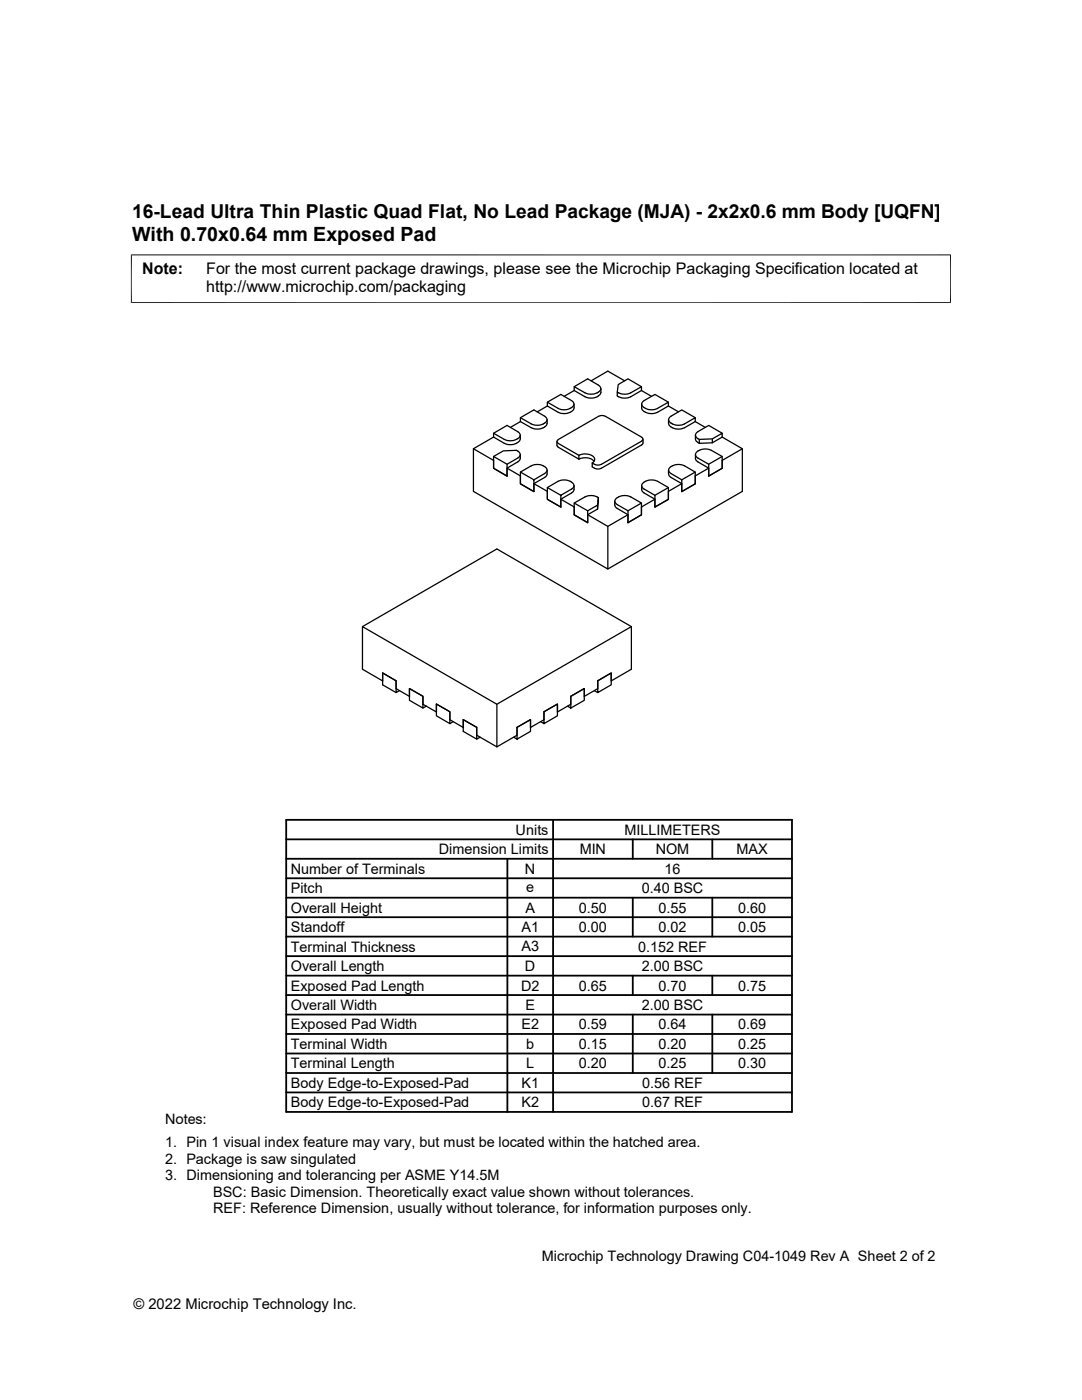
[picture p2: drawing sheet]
<svg xmlns="http://www.w3.org/2000/svg" width="216mm" height="279mm" viewBox="0 0 216 279" stroke-linecap="round" stroke-linejoin="round" font-family="sans-serif">
<defs><g id="words">
<text font-size="3.9" x="26.4" y="48">With 0.70x0.64 mm Exposed Pad</text>
<text font-size="3.8" x="26.4" y="43.5">16-Lead Ultra Thin Plastic Quad Flat, No Lead Package (MJA) - 2x2x0.6 mm Body [UQFN]</text>
<g font-size="3.2">
<text x="28.4" y="54.6">Note:</text>
<text x="41.1" y="58.3">http://www.microchip.com/packaging</text>
<text x="41.1" y="54.6">For the most current package drawings, please see the Microchip Packaging Specification located at</text>
</g>
<g font-size="2.9">
<text x="102.9" y="166.6">Units</text>
<text x="124.6" y="166.6">MILLIMETERS</text>
<text x="87.6" y="170.5">Dimension Limits</text>
<text x="115.7" y="170.5">MIN</text>
<text x="130.8" y="170.5">NOM</text>
<text x="147" y="170.5">MAX</text>
<text x="58" y="174.4">Number of Terminals</text>
<text x="58" y="178.2">Pitch</text>
<text x="104.8" y="174.4">N</text>
<text x="105" y="178">e</text>
<text x="128" y="178.2">0.40 BSC</text>
<text x="132.6" y="174.4">16</text>
<text x="58" y="182.1">Overall Height</text>
<text x="104.8" y="182.1">A</text>
<text x="115.5" y="182.1">0.50</text>
<text x="131.4" y="182.1">0.55</text>
<text x="147.3" y="182.1">0.60</text>
<text x="58" y="189.9">Terminal Thickness</text>
<text x="58" y="186">Standoff</text>
<text x="104.1" y="186">A1</text>
<text x="104.1" y="189.9">A3</text>
<text x="115.5" y="186">0.00</text>
<text x="127.3" y="189.9">0.152 REF</text>
<text x="131.4" y="186">0.02</text>
<text x="147.3" y="186">0.05</text>
<text x="58" y="193.8">Overall Length</text>
<text x="58" y="197.7">Exposed Pad Length</text>
<text x="104" y="197.7">D2</text>
<text x="104.8" y="193.8">D</text>
<text x="115.5" y="197.7">0.65</text>
<text x="128" y="193.8">2.00 BSC</text>
<text x="131.4" y="197.7">0.70</text>
<text x="147.3" y="197.7">0.75</text>
<text x="58" y="201.6">Overall Width</text>
<text x="104.8" y="201.6">E</text>
<text x="128" y="201.6">2.00 BSC</text>
<text x="58" y="209.3">Terminal Width</text>
<text x="58" y="205.4">Exposed Pad Width</text>
<text x="104" y="205.4">E2</text>
<text x="105" y="209.3">b</text>
<text x="115.5" y="205.4">0.59</text>
<text x="115.5" y="209.3">0.15</text>
<text x="131.4" y="209.3">0.20</text>
<text x="131.4" y="205.4">0.64</text>
<text x="147.3" y="205.4">0.69</text>
<text x="147.3" y="209.3">0.25</text>
<text x="58" y="213.2">Terminal Length</text>
<text x="105" y="213.2">L</text>
<text x="115.5" y="213.2">0.20</text>
<text x="131.4" y="213.2">0.25</text>
<text x="147.3" y="213.2">0.30</text>
<text x="58" y="221">Body Edge-to-Exposed-Pad</text>
<text x="58" y="217.1">Body Edge-to-Exposed-Pad</text>
<text x="104" y="217.1">K1</text>
<text x="104" y="221">K2</text>
<text x="128.1" y="217.1">0.56 REF</text>
<text x="128.1" y="221">0.67 REF</text>
<text x="32.9" y="224.3">Notes:</text>
<text x="32.9" y="228.9">1. Pin 1 visual index feature may vary, but must be located within the hatched area.</text>
<text x="32.9" y="232.2">2. Package is saw singulated</text>
<text x="32.9" y="235.5">3. Dimensioning and tolerancing per ASME Y14.5M</text>
<text x="42.5" y="238.8">BSC: Basic Dimension. Theoretically exact value shown without tolerances.</text>
<text x="42.5" y="242.2">REF: Reference Dimension, usually without tolerance, for information purposes only.</text>
<text x="108.1" y="251.7">Microchip Technology Drawing C04-1049 Rev A Sheet 2 of 2</text>
<text x="26.6" y="261.3">© 2022 Microchip Technology Inc.</text>
</g>
</g></defs>
<g fill="none" stroke="#000" stroke-width=".25">
<path d="M114.6 77.2l2.1 1.2a2.43 2.43 0 0 0 3.2-.7v-.3l-.3-.4-2.3-1.4-2.7 1.6v.7M114.6 77.9l2.1 1.3a2.38 2.38 0 0 0 3.2-.8v-.1M114.6 77.9l-2 1.2M119.9 77.6v.7M124.7 76l-3.4-1.9-3.4 1.9M128 77.2l-2.7-1.6-1.9 1.2-.2 2.2a2.77 2.77 0 0 0 2.7 .2l2.1-1.3M128 77.9v-.7l-2.1 1.2a2.79 2.79 0 0 1-2.7-.1M128 77.9l2 1.2M98.5 86.5l2.1 1.2a2.47 2.47 0 0 0 3.2-.7v-.3l-.3-.4-2.3-1.4-2.7 1.6v.7M98.5 91.1l1.9-1.1 2.6-.1a.81 .81 0 0 1 .8 .6 .81 .81 0 0 1-.5 .9l-2.1 1.2v2.4l-2.7-1.5zM98.5 91.1l2.7 1.5M98.5 87.2l-4 2.4"/>
<path d="M101.2 93.4l2.6 1.6v1.6l2.7 1.5v-1.6l2.2-1.2 .3-.3 .2-.4M103.8 90.7l-.1 1.2-2.5 1.5v1.6l-2.7-1.5v-1.6l-4-2.3v8.5l26.8 15.5v-8.5l-4-2.4M103.8 86.8v.8a2.23 2.23 0 0 1-3 1l-2.3-1.4M103.8 83.4l2.2 1.2a2.43 2.43 0 0 0 3.1-.7v-.3l-.3-.4-2.3-1.4-2.7 1.6v.7M103.8 94.2l2.2-1.2a2.43 2.43 0 0 1 3.1 .7v.3l-.3 .4-2.3 1.4v2.3l-2.7-1.5v-2.4l2.7 1.6M103.8 84.1l2.2 1.3a2.41 2.41 0 0 0 3.1-.8l.1-.1M103.8 84.1l-2 1.2M106.5 96.5l2.7 1.6v1.6l2.7 1.5v-1.6l2.5-1.5 .2-1.2M109.2 83.8v.7M109.2 93.8v.8M109.2 80.3l2.2 1.2a2.3 2.3 0 0 0 3.1-.9l-.1-.3-.4-.4-2.1-1.2-2.7 1.6v.7M109.2 97.3l2.2-1.2a2.3 2.3 0 0 1 3.1 .8l-.3 .6-2.3 1.3v2.4l-2.7-1.5v-2.4l2.7 1.5"/>
<path d="M109.2 81l-2 1.2M111.1 88.1l.1 .9 .2 .3M111.4 88.5l4.1 2.4M111.4 89.3l4.1 2.3M111.4 87.7a.4 .4 0 0 0-.3 .4 .4 .4 0 0 0 .3 .4M111.9 99.6l2.7 1.6v1.5l2.7 1.6v-1.6l1.9-1.1M114.6 80.6l-.1 .8a2.1 2.1 0 0 1-2.5 1.1l-.6-.2-2.2-1.3M115.5 91.7a2.59 2.59 0 0 1 3 .4M115.5 90.9a2.45 2.45 0 0 1 3.1 .6l-.1 .6-.3 .3M115.5 90.9v.7M118.6 92.7l-.4-.3v.8l.4 .3M119.4 99.3a2.8 2.8 0 0 0-2.7-.1l-2.1 1.2v2.3l2.7 1.6v-2.4l1.9-1.1v.8"/>
<path d="M119.4 83.1l-8 4.6M119.5 83.1l.4-.2 .9 .2M120.8 83.1l7.2 4.1M123 99.4a2.81 2.81 0 0 1 2.9-.2l2.1 1.2v2.3l-2.7 1.6v-2.4l-2.1-1.2a.72 .72 0 0 1-.2-1.3zM128 87.3a.4 .4 0 0 1 .3 .4 .4 .4 0 0 1-.3 .3M128 88l-8 4.7-.5 .1-.8-.1M128 88.8l-8 4.7-.5 .1-.8-.1M128 80.6v.8a2.1 2.1 0 0 0 2.5 1.1l.7-.2 2.2-1.3M128.3 87.7v.8l-.3 .3M128.4 96.4a2.75 2.75 0 0 1 2.8-.3l2.2 1.2v2.4l-2.7 1.5v-2.4l-2.2-1.2a.72 .72 0 0 1-.1-1.2zM130.7 99.6l-2.7 1.6v1.5l-2.7 1.6M133.4 80.3l-2.7-1.6-2.2 1.2a.81 .81 0 0 0-.5 .9 .81 .81 0 0 0 .8 .7 2.69 2.69 0 0 0 2.4 0l2.2-1.2v.7"/>
<path d="M133.4 97.3l-2.7 1.5M133.4 81l2 1.2M133.4 83.8v.7a2.1 2.1 0 0 0 2.5 1.1l.7-.2 2.1-1.3M133.7 93.2a2.81 2.81 0 0 1 2.9-.2l2.1 1.2v2.4l-2.7 1.5v-2.3l-2.1-1.3a.72 .72 0 0 1-.2-1.3zM136 96.5l-2.6 1.6v1.6l-2.7 1.5v-1.6l-2.5-1.5-.2-1.2M138.7 83.4l-2.7-1.6-2.1 1.3a.81 .81 0 0 0-.5 .8 .81 .81 0 0 0 .8 .7 2.78 2.78 0 0 0 2.4 0l2.1-1.2v.7M138.7 94.2l-2.7 1.6M138.7 84.1l2 1.2M138.8 86.8v1.1l.7 .6M139.1 90.1a2.81 2.81 0 0 1 2.8-.2l2.2 1.2v2.4l-2.7 1.5v-2.4l-2.1-1.2a.72 .72 0 0 1-.2-1.3zM141.4 93.4l-2.7 1.6v1.6l-2.7 1.5v-1.6l-2.5-1.5-.1-1.2M142.1 87.6l-2.6 .1v.8"/>
<path d="M144.1 86.5l-2.7-1.6-2.1 1.2a.81 .81 0 0 0-.5 .9 .81 .81 0 0 0 .7 .7M144.1 87.2v-.7l-2 1.1v.8M144.1 91.1l-2.7 1.5M144.1 87.2l-2 1.2-2.6 .1M144.1 87.2l4 2.4v8.5l-26.8 15.5M148.1 89.6l-4 2.3v1.6l-2.7 1.5v-1.6l-2.5-1.5-.1-1.2M114.6 100.4l2.7 1.5M119.2 100.8l.2-1.5-.2 2.3M122.7 100v1l.5 .5M123.2 101.5l2.1 1.2v1.6M125.3 102.7l-4 2.4M128 100.4l-2.7 1.5"/>
<path d="M72.3 125.1l26.8 15.4v8.6l-4-2.4v-1.5l-2.7-1.6v1.6l-2.6-1.6v-1.6l-2.7-1.5v1.6l-2.7-1.6v-1.5l-2.7-1.6v1.6l-2.7-1.6v-1.5l-2.7-1.6v1.6l-4-2.3zM72.3 125.1l26.8-15.5 26.9 15.5v8.5l-4 2.3v-1.6l-2.7 1.6v1.5l-2.7 1.6v-1.6l-2.7 1.6v1.5l-2.7 1.6v-1.6l-2.7 1.5v1.6l-2.6 1.6v-1.6l-2.7 1.6v1.5l-4.1 2.4M79.7 137.8l-.7 .4v-2.3l-2.7-1.6v2.4l2.7 1.5M81.7 137.4l2.7 1.6v2.3l-2.7-1.5zM118.6 137.8l.7 .4v-2.3l2.7-1.6v2.4l-2.7 1.5M126 125.1l-26.9 15.4M85.1 140.9l-.7 .4M87.1 140.5l2.7 1.5v2.4l-2.7-1.5zM90.4 144l-.6 .4M95.8 147.1l-.7 .4v-2.3l-2.7-1.6v2.4l2.7 1.5M102.5 147.1l.7 .4v-2.3l2.7-1.6v2.4l-2.7 1.5M107.9 144l.6 .4v-2.4l2.7-1.5v2.4l-2.7 1.5"/>
<path d="M113.2 140.9l.7 .4v-2.3l2.7-1.6v2.4l-2.7 1.5"/>
</g>
<path d="M26.1 50.9h163.7M26.2 50.8v9.7M189.7 50.8v9.7M26.1 60.4h163.7" fill="none" stroke="#000" stroke-width=".2"/>
<g fill="none" stroke="#000" stroke-width=".36">
<path d="M57.1 179.2h100.9M57.1 175.3h100.9M57.1 171.4h100.9M57.1 167.5h100.9M57.1 163.6h100.9v58.3h-100.9zM101.2 171.4v50.5M110.4 163.6v58.3M126.3 167.5v3.9M126.3 179.2v7.7M142.1 167.5v3.9M142.1 179.2v7.7M57.1 183h100.9"/>
<path d="M57.1 194.7h100.9M57.1 190.8h100.9M57.1 186.9h100.9M57.1 198.6h100.9M126.3 194.7v3.9M142.1 194.7v3.9M57.1 210.2h100.9M57.1 202.5h100.9M57.1 218h100.9M57.1 206.4h100.9M57.1 214.1h100.9M126.3 202.5v11.6"/>
<path d="M142.1 202.5v11.6"/>
</g>
<use href="#words"/>
</svg>
